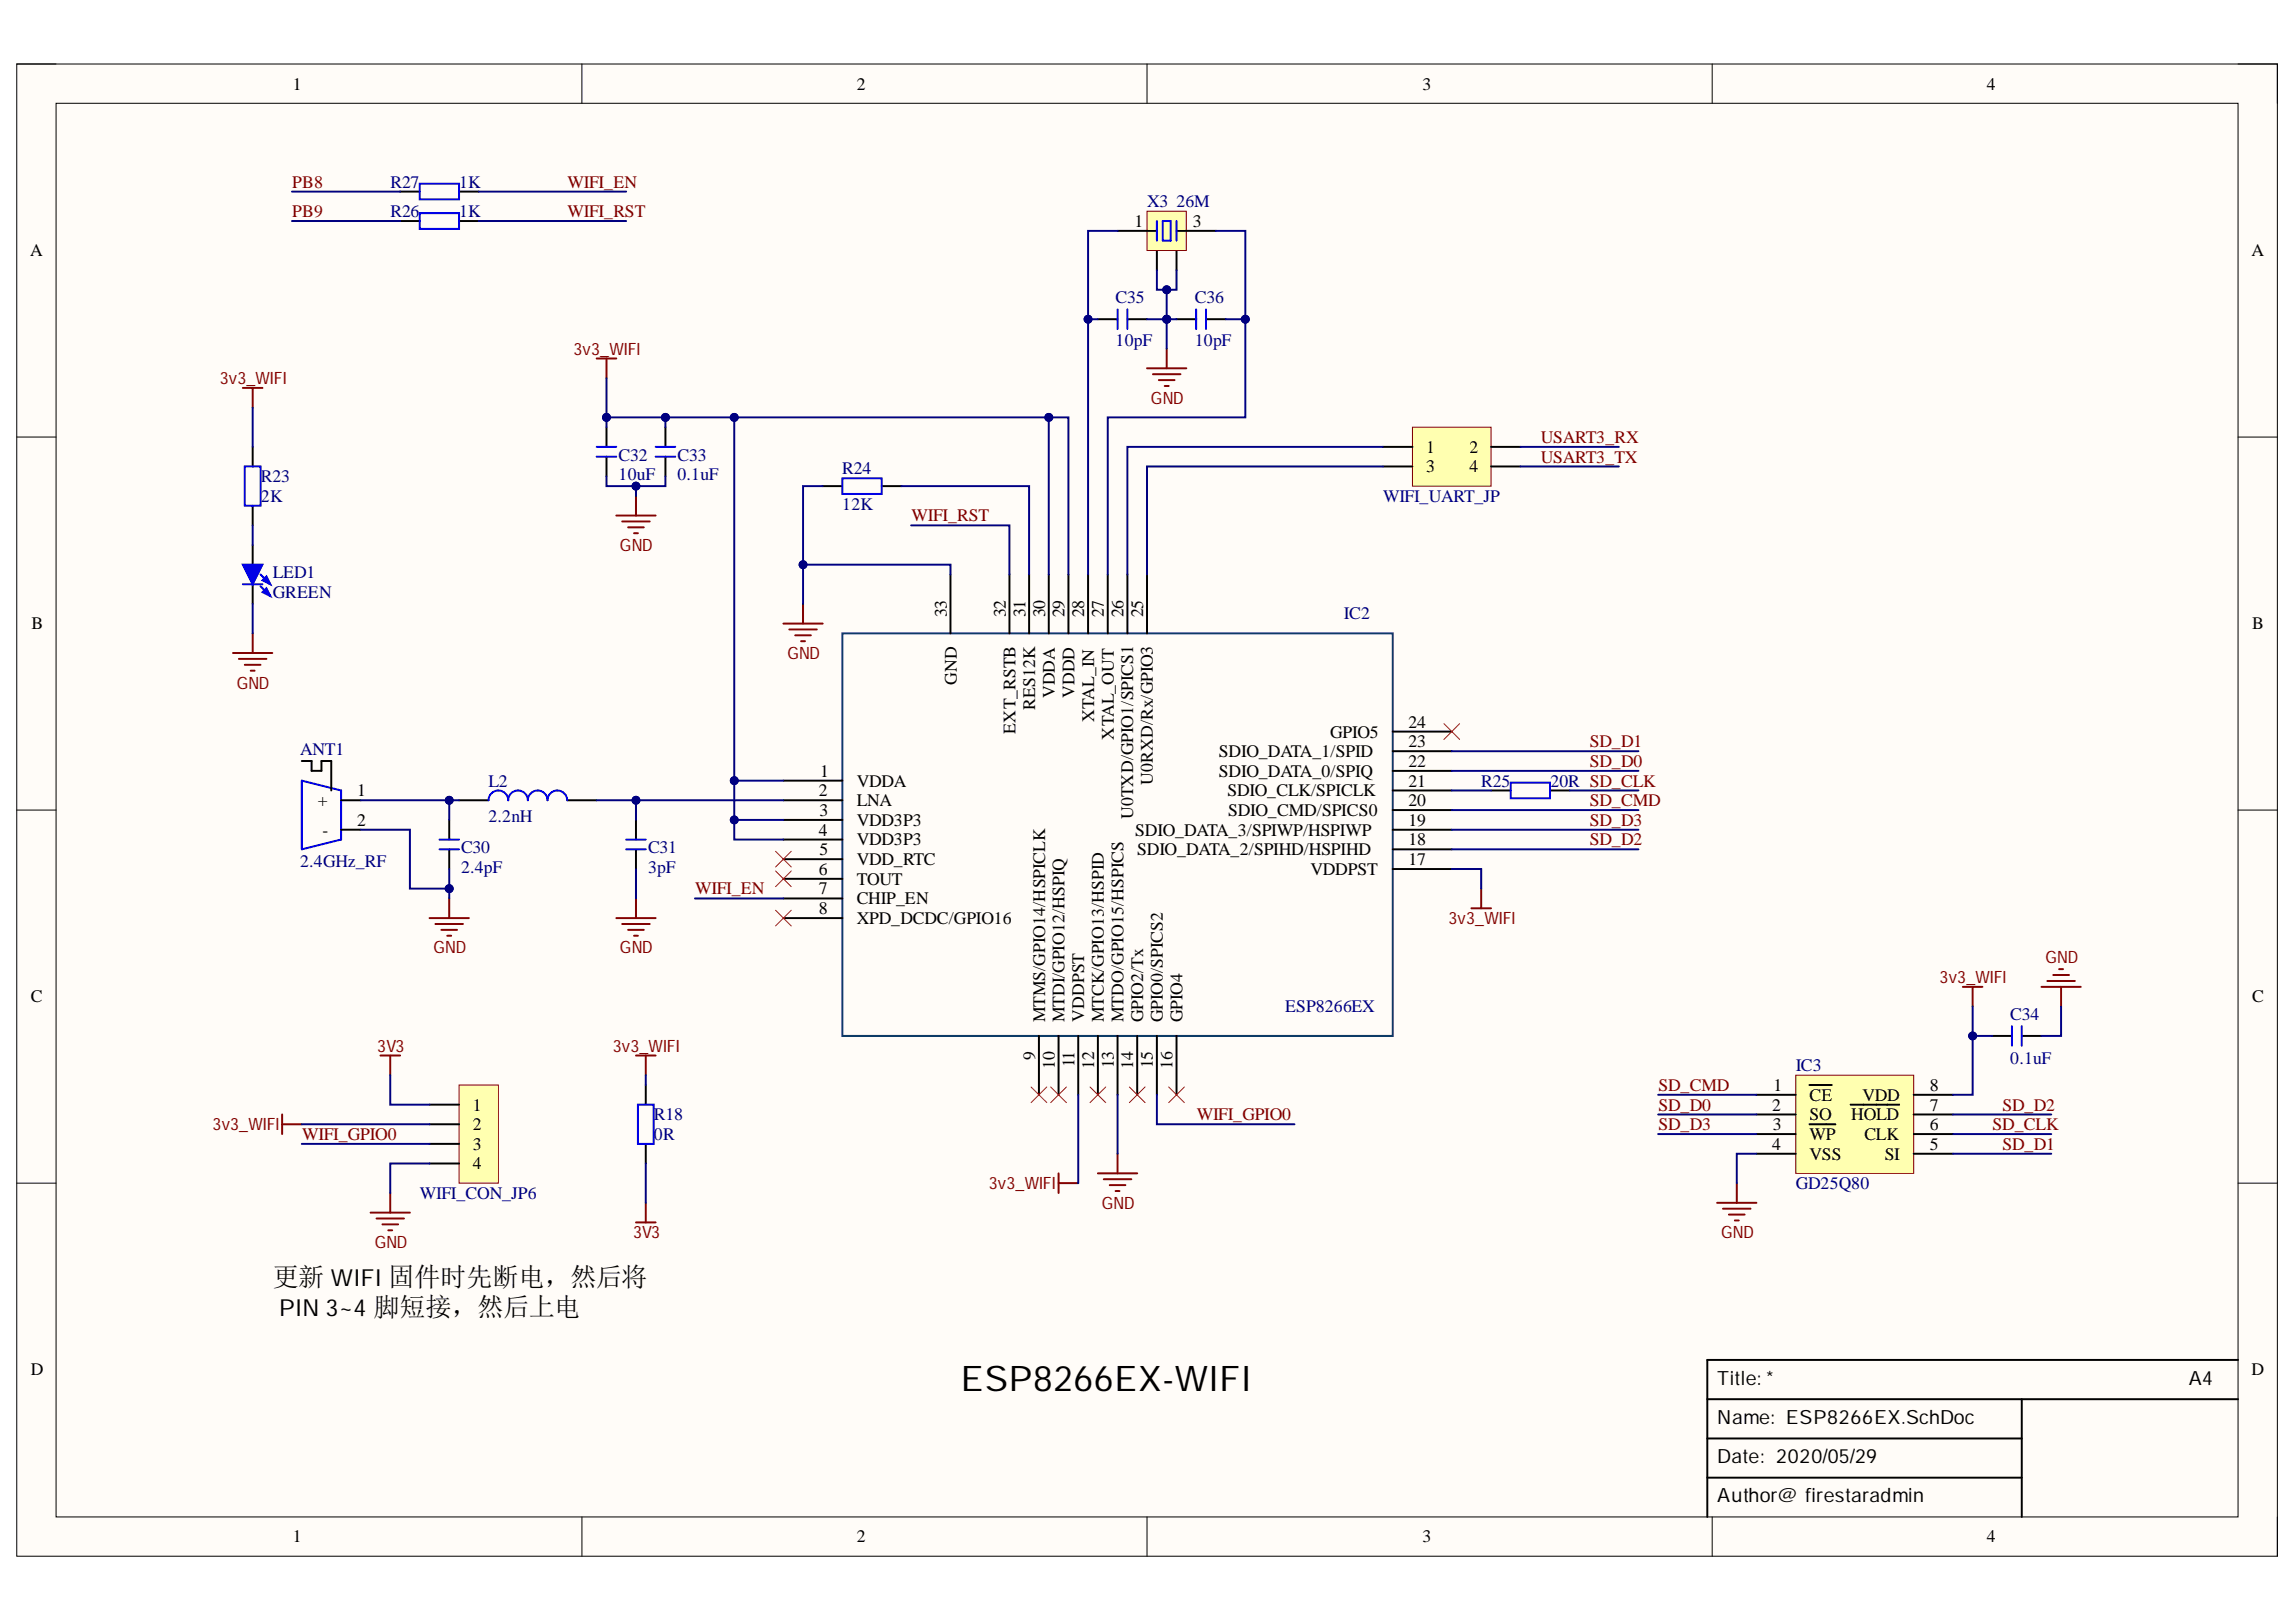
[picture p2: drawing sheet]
<svg xmlns="http://www.w3.org/2000/svg" width="297mm" height="210mm" viewBox="0 0 297 210" stroke-linecap="round" stroke-linejoin="round" font-family="sans-serif">
<defs><g id="words">
<text font-size="4.6" x="124.3" y="180.1">ESP8266EX-WIFI</text>
<text font-size="3.4" x="35.3" y="166.5">更新 WIFI 固件时先断电，然后将</text>
<text font-size="3" x="36.1" y="170.3">PIN 3~4 脚短接，然后上电</text>
<g font-size="2.5">
<text x="222.2" y="179.2">Title: *</text>
<text x="283.2" y="179.2">A4</text>
<text x="222.2" y="184.3">Name: ESP8266EX.SchDoc</text>
<text x="222.2" y="189.4">Date: 2020/05/29</text>
<text x="222.2" y="194.4">Author@ firestaradmin</text>
</g>
<g font-size="2.3">
<text x="37.9" y="11.6">1</text>
<text x="110.8" y="11.6">2</text>
<text x="184" y="11.6">3</text>
<text x="257" y="11.6">4</text>
<text x="146.8" y="29.3">1</text>
<text x="154.3" y="29.3">3</text>
<text x="3.9" y="33.1">A</text>
<text x="291.3" y="33.1">A</text>
<text x="184.5" y="58.6">1</text>
<text x="190.1" y="58.6">2</text>
<text x="184.5" y="61.1">3</text>
<text x="190.1" y="61.1">4</text>
<text x="4.1" y="81.4">B</text>
<text x="122.5" y="79.9" transform="rotate(-90 122.5 79.9)">33</text>
<text x="130.1" y="79.9" transform="rotate(-90 130.1 79.9)">32</text>
<text x="132.7" y="79.9" transform="rotate(-90 132.7 79.9)">31</text>
<text x="135.2" y="79.9" transform="rotate(-90 135.2 79.9)">30</text>
<text x="137.7" y="79.9" transform="rotate(-90 137.7 79.9)">29</text>
<text x="140.3" y="79.9" transform="rotate(-90 140.3 79.9)">28</text>
<text x="142.8" y="79.9" transform="rotate(-90 142.8 79.9)">27</text>
<text x="145.3" y="79.9" transform="rotate(-90 145.3 79.9)">26</text>
<text x="147.9" y="79.9" transform="rotate(-90 147.9 79.9)">25</text>
<text x="291.4" y="81.4">B</text>
<text x="123.8" y="88.6" transform="rotate(-90 123.8 88.6)">GND</text>
<text x="131.4" y="94.9" transform="rotate(-90 131.4 94.9)">EXT_RSTB</text>
<text x="133.9" y="91.9" transform="rotate(-90 133.9 91.9)">RES12K</text>
<text x="136.5" y="90.4" transform="rotate(-90 136.5 90.4)">VDDA</text>
<text x="139" y="90.3" transform="rotate(-90 139 90.3)">VDDD</text>
<text x="141.5" y="93.4" transform="rotate(-90 141.5 93.4)">XTAL_IN</text>
<text x="144.1" y="95.7" transform="rotate(-90 144.1 95.7)">XTAL_OUT</text>
<text x="172.1" y="95.4">GPIO5</text>
<text x="182.2" y="94.2">24</text>
<text x="106.1" y="100.5">1</text>
<text x="110.8" y="101.8">VDDA</text>
<text x="149.2" y="101.6" transform="rotate(-90 149.2 101.6)">U0RXD/Rx/GPIO3</text>
<text x="157.7" y="100.5">SDIO_DATA_0/SPIQ</text>
<text x="157.7" y="98">SDIO_DATA_1/SPID</text>
<text x="182.2" y="101.8">21</text>
<text x="182.2" y="99.3">22</text>
<text x="182.2" y="96.7">23</text>
<text x="41.1" y="104.3">+</text>
<text x="46.2" y="103.1">1</text>
<text x="46.2" y="106.9">2</text>
<text x="105.9" y="103.1">2</text>
<text x="106" y="105.6">3</text>
<text x="110.8" y="104.3">LNA</text>
<text x="110.8" y="106.9">VDD3P3</text>
<text x="146.6" y="106" transform="rotate(-90 146.6 106)">U0TXD/GPIO1/SPICS1</text>
<text x="158.8" y="103.1">SDIO_CLK/SPICLK</text>
<text x="158.9" y="105.6">SDIO_CMD/SPICS0</text>
<text x="182.2" y="106.9">19</text>
<text x="182.2" y="104.3">20</text>
<text x="41.7" y="108.1">-</text>
<text x="105.9" y="108.1">4</text>
<text x="105.9" y="113.2">6</text>
<text x="106" y="110.7">5</text>
<text x="110.8" y="109.4">VDD3P3</text>
<text x="110.8" y="111.9">VDD_RTC</text>
<text x="146.9" y="108.1">SDIO_DATA_3/SPIWP/HSPIWP</text>
<text x="147.1" y="110.7">SDIO_DATA_2/SPIHD/HSPIHD</text>
<text x="169.5" y="113.2">VDDPST</text>
<text x="182.2" y="111.9">17</text>
<text x="182.2" y="109.4">18</text>
<text x="105.9" y="115.7">7</text>
<text x="105.9" y="118.3">8</text>
<text x="110.8" y="114.5">TOUT</text>
<text x="110.8" y="117">CHIP_EN</text>
<text x="110.8" y="119.5">XPD_DCDC/GPIO16</text>
<text x="4" y="129.7">C</text>
<text x="291.4" y="129.7">C</text>
<text x="133.9" y="137.1" transform="rotate(-90 133.9 137.1)">9</text>
<text x="135.2" y="132.3" transform="rotate(-90 135.2 132.3)">MTMS/GPIO14/HSPICLK</text>
<text x="137.7" y="132.3" transform="rotate(-90 137.7 132.3)">MTDI/GPIO12/HSPIQ</text>
<text x="140.3" y="132.3" transform="rotate(-90 140.3 132.3)">VDDPST</text>
<text x="142.8" y="132.3" transform="rotate(-90 142.8 132.3)">MTCK/GPIO13/HSPID</text>
<text x="145.3" y="132.3" transform="rotate(-90 145.3 132.3)">MTDO/GPIO15/HSPICS</text>
<text x="147.9" y="132.3" transform="rotate(-90 147.9 132.3)">GPIO2/Tx</text>
<text x="150.4" y="132.3" transform="rotate(-90 150.4 132.3)">GPIO0/SPICS2</text>
<text x="153" y="132.3" transform="rotate(-90 153 132.3)">GPIO4</text>
<text x="61.2" y="143.7">1</text>
<text x="136.5" y="138.3" transform="rotate(-90 136.5 138.3)">10</text>
<text x="139" y="138.1" transform="rotate(-90 139 138.1)">11</text>
<text x="141.5" y="138.3" transform="rotate(-90 141.5 138.3)">12</text>
<text x="144.1" y="138.2" transform="rotate(-90 144.1 138.2)">13</text>
<text x="146.6" y="138.3" transform="rotate(-90 146.6 138.3)">14</text>
<text x="149.2" y="138.2" transform="rotate(-90 149.2 138.2)">15</text>
<text x="151.7" y="138.3" transform="rotate(-90 151.7 138.3)">16</text>
<text x="229.3" y="143.7">2</text>
<text x="229.4" y="141.2">1</text>
<text x="234.1" y="142.4">CE</text>
<text x="240.9" y="142.4">VDD</text>
<text x="249.7" y="143.7">7</text>
<text x="249.7" y="141.2">8</text>
<text x="61.2" y="146.3">2</text>
<text x="61.2" y="148.8">3</text>
<text x="229.3" y="148.8">4</text>
<text x="229.4" y="146.3">3</text>
<text x="234.1" y="145">SO</text>
<text x="234.1" y="147.5">WP</text>
<text x="239.5" y="145">HOLD</text>
<text x="241.2" y="147.5">CLK</text>
<text x="249.7" y="148.8">5</text>
<text x="249.7" y="146.3">6</text>
<text x="61.2" y="151.3">4</text>
<text x="234.1" y="150.1">VSS</text>
<text x="243.8" y="150.1">SI</text>
<text x="4" y="178">D</text>
<text x="291.3" y="178">D</text>
<text x="37.9" y="199.6">1</text>
<text x="110.8" y="199.6">2</text>
<text x="184" y="199.6">3</text>
<text x="257" y="199.6">4</text>
</g>
<g font-size="2.3" fill="#800000">
<text x="37.8" y="24.3">PB8</text>
<text x="37.8" y="28.1">PB9</text>
<text x="73.4" y="24.3">WIFI_EN</text>
<text x="73.4" y="28.1">WIFI_RST</text>
<text x="199.3" y="57.3">USART3_RX</text>
<text x="199.3" y="59.9">USART3_TX</text>
<text x="117.9" y="67.5">WIFI_RST</text>
<text x="205.7" y="96.7">SD_D1</text>
<text x="205.7" y="99.3">SD_D0</text>
<text x="205.7" y="104.3">SD_CMD</text>
<text x="205.7" y="106.9">SD_D3</text>
<text x="205.7" y="109.4">SD_D2</text>
<text x="89.9" y="115.7">WIFI_EN</text>
<text x="214.6" y="141.2">SD_CMD</text>
<text x="214.6" y="143.7">SD_D0</text>
<text x="259.1" y="143.7">SD_D2</text>
<text x="39.1" y="147.5">WIFI_GPIO0</text>
<text x="154.8" y="145">WIFI_GPIO0</text>
<text x="214.6" y="146.3">SD_D3</text>
<text x="257.8" y="146.3">SD_CLK</text>
<text x="259.1" y="148.8">SD_D1</text>
</g>
<g font-size="2.3" fill="#000080">
<text x="50.5" y="28.1">R26</text>
<text x="50.5" y="24.3">R27</text>
<text x="59.4" y="28.1">1K</text>
<text x="59.4" y="24.3">1K</text>
<text x="148.4" y="26.8">X3</text>
<text x="152.2" y="26.8">26M</text>
<text x="144.3" y="39.2">C35</text>
<text x="154.6" y="39.2">C36</text>
<text x="144.3" y="44.8">10pF</text>
<text x="154.6" y="44.8">10pF</text>
<text x="80" y="59.6">C32</text>
<text x="87.6" y="59.6">C33</text>
<text x="33.8" y="62.4">R23</text>
<text x="33.8" y="64.9">2K</text>
<text x="80" y="62.1">10uF</text>
<text x="87.6" y="62.1">0.1uF</text>
<text x="109" y="61.4">R24</text>
<text x="109" y="65.9">12K</text>
<text x="178.9" y="64.9">WIFI_UART_JP</text>
<text x="35.3" y="74.8">LED1</text>
<text x="35.3" y="77.4">GREEN</text>
<text x="173.9" y="80.1">IC2</text>
<text x="38.8" y="97.7">ANT1</text>
<text x="63.2" y="101.8">L2</text>
<text x="191.6" y="101.8">R25</text>
<text x="200.6" y="101.8">20R SD_CLK</text>
<text x="63.2" y="106.4">2.2nH</text>
<text x="38.8" y="112.2">2.4GHz_RF</text>
<text x="59.6" y="110.4">C30</text>
<text x="59.6" y="112.9">2.4pF</text>
<text x="83.8" y="110.4">C31</text>
<text x="83.8" y="112.9">3pF</text>
<text x="166.2" y="131">ESP8266EX</text>
<text x="260.1" y="132">C34</text>
<text x="260.1" y="137.6">0.1uF</text>
<text x="232.3" y="138.6">IC3</text>
<text x="84.6" y="145">R18</text>
<text x="84.6" y="147.5">0R</text>
<text x="54.3" y="155.1">WIFI_CON_JP6</text>
<text x="232.3" y="153.9">GD25Q80</text>
</g>
<g font-size="2.2" fill="#800000">
<text x="74.2" y="45.9">3v3_WIFI</text>
<text x="28.4" y="49.7">3v3_WIFI</text>
<text x="148.9" y="52.3">GND</text>
<text x="80.2" y="71.3">GND</text>
<text x="30.6" y="89.1">GND</text>
<text x="101.9" y="85.2">GND</text>
<text x="187.4" y="119.5">3v3_WIFI</text>
<text x="56.1" y="123.3">GND</text>
<text x="80.2" y="123.3">GND</text>
<text x="264.6" y="124.6">GND</text>
<text x="250.9" y="127.1">3v3_WIFI</text>
<text x="48.8" y="136.1">3V3</text>
<text x="79.3" y="136.1">3v3_WIFI</text>
<text x="27.5" y="146.3">3v3_WIFI</text>
<text x="127.9" y="153.9">3v3_WIFI</text>
<text x="48.5" y="161.5">GND</text>
<text x="81.9" y="160.2">3V3</text>
<text x="142.6" y="156.4">GND</text>
<text x="222.7" y="160.2">GND</text>
</g>
</g></defs>
<path d="M2.2 8.3h292.4v193.1h-292.4z" fill-rule="evenodd" fill="#fffcf8"/>
<path d="M2.2 8.3h292.4v193.1h-292.4z" fill="none" stroke="#000" stroke-width=".13"/>
<path d="M7.3 13.4h282.2v182.9h-282.2z" fill-rule="evenodd" fill="#fffcf8"/>
<g fill="none" stroke="#000" stroke-width=".13">
<path d="M2.2 8.3h5.1M7.3 13.4h282.2v182.9h-282.2zM75.3 8.3v5.1M148.4 8.3v5.1M221.5 8.3v5.1M289.5 8.3h5.1v5.1M2.2 56.6h5.1M289.5 56.6h5.1M2.2 104.8h5.1M289.5 104.8h5.1M2.2 153.1h5.1M289.5 153.1h5.1"/>
<path d="M75.3 196.3v5.1M148.4 196.3v5.1M221.5 196.3v5.1M294.6 196.3v5.1"/>
</g>
<path d="M32.7 57.8v2.6M32.7 65.4v2.6M32.7 70.5v2.6M32.7 75.6v2.6M289.5 176h-68.6v20.3M220.9 181.1h68.6M220.9 186.2h40.7M220.9 191.2h40.7M261.6 181.1v15.2" fill="none" stroke="#000" stroke-width=".25"/>
<path d="M31.4 50.2h2.6M32.7 50.2v2.5" fill="none" stroke="#800000" stroke-width=".25"/>
<path d="M31.7 60.4h2v5h-2z" fill="none" stroke="#00f" stroke-width=".25"/>
<path d="M31.4 73.1h2.6l-1.3 2.5z" fill="#00f"/>
<path d="M31.4 73.1h2.6l-1.3 2.5zM33.7 74.3l1.3 1.3M33.7 75.9l1.3 1.2" fill="none" stroke="#00f" stroke-width=".25"/>
<path d="M34 75.1l.5-.5 .5 1z" fill="#00f"/>
<path d="M34 75.1l.5-.5 .5 1z" fill="none" stroke="#00f" stroke-width=".25"/>
<path d="M34 76.6l.5-.5 .5 1z" fill="#00f"/>
<g fill="none" stroke="#00f" stroke-width=".25">
<path d="M77.2 57.8h2.5M77.2 59.1h2.5M84.8 57.8h2.6M84.8 59.1h2.6M31.4 75.6h2.6M34 76.6l.5-.5 .5 1zM109 61.9h5.1v2h-5.1zM39 101l5.1 1.3v6.3l-5.1 1.3zM56.8 108.6h2.6M56.8 109.9h2.6M81 108.6h2.5M81 109.9h2.5"/>
<path d="M195.4 101.3h5.1v2h-5.1z"/>
</g>
<g fill="none" stroke="#800000" stroke-width=".25">
<path d="M77.2 46.4h2.5M78.5 46.4v2.5M79.7 66.7h5.1M80.5 67.5h3.6M81.3 68.2h2M82 69h.5M82.3 64.2v2.5M103.9 78.2v2.5M30.1 84.5h5.1M30.9 85.3h3.6M31.7 86h2M32.4 86.8h.5"/>
<path d="M32.7 82v2.5M101.3 80.7h5.1M102.1 81.5h3.6M102.9 82.2h2M103.6 83h.5M55.6 118.8h5.1M56.3 119.6h3.6M58.1 116.3v2.5M79.7 118.8h5.1M80.5 119.6h3.6M82.3 116.3v2.5M190.4 117.5h2.5"/>
<path d="M191.6 115v2.5M57.1 120.3h2M57.9 121.1h.5M81.3 120.3h2M82 121.1h.5M137 151.8v2.6M137 153.1h2.5M142 151.8h5.1M142.8 152.6h3.6M143.6 153.4h2M144.3 154.1h.5M144.6 149.3v2.5"/>
</g>
<g fill="none" stroke="#000" stroke-width=".25">
<path d="M78.5 55.3v2.5M78.5 59.1v2.5M86.1 55.3v2.5M86.1 59.1v2.5M106.4 62.9h2.6M114.1 62.9h2.5M123 74.3v7.7M130.6 74.3v7.7M133.1 74.3v7.7M135.7 74.3v7.7M138.2 74.3v7.7M140.8 74.3v7.7"/>
<path d="M143.3 74.3v7.7M145.9 74.3v7.7M148.4 74.3v7.7M39 98.5h1.3v1.3h1.3v-1.3h1.3v3.8M180.2 99.8h7.6M180.2 97.2h7.6M180.2 94.7h7.6M44.1 103.6h2.6M44.1 107.4h2.6M58.1 106.1v2.5M58.1 109.9v2.6M82.3 106.1v2.5"/>
<path d="M82.3 109.9v2.6M101.3 103.6h7.7M101.3 101h7.7M101.3 106.1h7.7M101.3 108.6h7.7M101.3 111.2h7.7M101.3 113.7h7.7M101.3 116.3h7.7M101.3 118.8h7.7M180.2 107.4h7.6M180.2 112.5h7.6M180.2 109.9h7.6"/>
<path d="M180.2 104.8h7.6M180.2 102.3h7.6M192.9 102.3h2.5M200.5 102.3h2.6M134.4 134.1v7.6M137 134.1v7.6M139.5 134.1v7.6M142 134.1v7.6M144.6 134.1v7.6M147.1 134.1v7.6M149.7 134.1v7.6M152.2 134.1v7.6"/>
</g>
<path d="M109 82h71.2v52.1h-71.2z" fill="none" stroke="#073763" stroke-width=".25"/>
<g fill="none" stroke="#f00" stroke-width=".13">
<path d="M186.8 93.7l2 2M188.8 93.7l-2 2M100.3 110.2l2.1 2M100.3 112.7l2.1 2M100.3 117.8l2.1 2M102.4 110.2l-2.1 2M102.4 112.7l-2.1 2M102.4 117.8l-2.1 2M133.4 140.7l2 2M135.4 140.7l-2 2M135.9 140.7l2.1 2M138 140.7l-2.1 2"/>
<path d="M141 140.7l2.1 2M143.1 140.7l-2.1 2M146.1 140.7l2 2M148.1 140.7l-2 2M151.2 140.7l2 2M153.2 140.7l-2 2"/>
</g>
<path d="M59.4 140.4h5.1v12.7h-5.1z" fill-rule="evenodd" fill="#ffffb0"/>
<path d="M59.4 140.4h5.1v12.7h-5.1z" fill="none" stroke="#800000" stroke-width=".13"/>
<path d="M55.6 143h3.8M55.6 145.5h3.8M55.6 148h3.8M55.6 150.6h3.8" fill="none" stroke="#000" stroke-width=".25"/>
<path d="M49.2 136.6h2.6M50.5 136.6v2.5M47.9 156.9h5.1M48.7 157.7h3.6M49.5 158.4h2M50.2 159.2h.5M50.5 154.4v2.5" fill="none" stroke="#800000" stroke-width=".25"/>
<path d="M232.3 139.1h15.3v12.7h-15.3z" fill-rule="evenodd" fill="#ffffb0"/>
<path d="M232.3 139.1h15.3v12.7h-15.3z" fill="none" stroke="#800000" stroke-width=".13"/>
<g fill="none" stroke="#000" stroke-width=".25">
<path d="M149.7 32.4v2.6M152.2 32.4v2.6M142 41.3h2.6M145.9 41.3h2.5M152.2 41.3h2.6M156 41.3h2.6M257.8 134.1h2.5M261.6 134.1h2.5M227.2 141.7h5.1M227.2 144.2h5.1M227.2 146.8h5.1M227.2 149.3h5.1"/>
<path d="M234.1 140.4h2.9M234.1 145.5h3.4M239.4 143h6.3M247.6 141.7h5.1M247.6 144.2h5.1M247.6 146.8h5.1M247.6 149.3h5.1"/>
</g>
<path d="M253.9 127.7h2.6M255.2 127.7v2.5M264.1 127.7h5.1M264.9 126.9h3.5M265.6 126.2h2.1M266.4 125.4h.5M266.6 127.7v2.5M222.1 155.7h5.1M222.9 156.4h3.6M223.7 157.2h2M224.4 157.9h.5M224.7 153.1v2.6" fill="none" stroke="#800000" stroke-width=".25"/>
<path d="M144.6 40v2.6M145.9 40v2.6M154.8 40v2.6M156 40v2.6M260.3 132.8v2.5M261.6 132.8v2.5" fill="none" stroke="#00f" stroke-width=".25"/>
<path d="M148.4 27.3h5.1v5.1h-5.1z" fill-rule="evenodd" fill="#ffffb0"/>
<path d="M148.4 27.3h5.1v5.1h-5.1z" fill="none" stroke="#800000" stroke-width=".13"/>
<path d="M51.8 28.6h2.5M51.8 24.8h2.5M59.4 28.6h2.5M59.4 24.8h2.5M144.6 29.9h5.1M152.2 29.9h5.1M59.4 103.6h3.8M73.4 103.6h3.8" fill="none" stroke="#000" stroke-width=".25"/>
<path d="M54.3 27.6h5.1v2h-5.1zM54.3 23.8h5.1v2h-5.1zM149.7 28.6v2.5M150.4 28.6h1v2.5h-1zM152.2 28.6v2.5M63.2 103.6a1.27 1.27 0 0 1 1.3-1.3 1.27 1.27 0 0 1 1.2 1.3 1.27 1.27 0 0 1 1.3-1.3 1.27 1.27 0 0 1 1.3 1.3 1.27 1.27 0 0 1 1.3-1.3 1.27 1.27 0 0 1 1.2 1.3 1.27 1.27 0 0 1 1.3-1.3 1.27 1.27 0 0 1 1.3 1.3" fill="none" stroke="#00f" stroke-width=".25"/>
<path d="M148.4 47.7h5.1M149.2 48.4h3.5M149.9 49.2h2.1M150.7 49.9h.5M150.9 45.1v2.6" fill="none" stroke="#800000" stroke-width=".25"/>
<path d="M182.7 55.3h10.2v7.6h-10.2z" fill-rule="evenodd" fill="#ffffb0"/>
<path d="M182.7 55.3h10.2v7.6h-10.2z" fill="none" stroke="#800000" stroke-width=".13"/>
<path d="M178.9 57.8h3.8M192.9 57.8h3.8M178.9 60.4h3.8M192.9 60.4h3.8M83.5 140.4v2.6M83.5 148v2.6" fill="none" stroke="#000" stroke-width=".25"/>
<path d="M82.3 136.6h2.5M83.5 136.6v2.5M36.5 144.2v2.6M36.5 145.5h2.5M82.3 158.2h2.5M83.5 155.7v2.5" fill="none" stroke="#800000" stroke-width=".25"/>
<path d="M82.5 143h2.1v5h-2.1z" fill="none" stroke="#00f" stroke-width=".25"/>
<path d="M37.8 28.6h14M37.8 24.8h14M46.7 107.4h6.3v7.6h5.1M39 148h16.6M39 145.5h16.6M144.6 141.7v7.6" fill="none" stroke="#000080" stroke-width=".25"/>
<circle cx="58.1" cy="115" r=".51" fill="#000080"/>
<circle cx="58.1" cy="115" r=".51" fill="none" stroke="#000080" stroke-width=".13"/>
<path d="M46.7 103.6h11.4" fill="none" stroke="#000080" stroke-width=".25"/>
<circle cx="58.1" cy="103.6" r=".51" fill="#000080"/>
<circle cx="58.1" cy="103.6" r=".51" fill="none" stroke="#000080" stroke-width=".13"/>
<path d="M59.4 103.6h-1.3v2.5M50.5 139.1v3.9h5.1M55.6 150.6h-5.1v3.8" fill="none" stroke="#000080" stroke-width=".25"/>
<circle cx="58.1" cy="103.6" r=".51" fill="#000080"/>
<circle cx="58.1" cy="103.6" r=".51" fill="none" stroke="#000080" stroke-width=".13"/>
<path d="M61.9 28.6h19.1M61.9 24.8h19.1M77.2 103.6h5.1v2.5" fill="none" stroke="#000080" stroke-width=".25"/>
<circle cx="82.3" cy="103.6" r=".51" fill="#000080"/>
<circle cx="82.3" cy="103.6" r=".51" fill="none" stroke="#000080" stroke-width=".13"/>
<path d="M78.5 61.6v1.3h7.6v-1.3" fill="none" stroke="#000080" stroke-width=".25"/>
<circle cx="82.3" cy="62.9" r=".51" fill="#000080"/>
<circle cx="82.3" cy="62.9" r=".51" fill="none" stroke="#000080" stroke-width=".13"/>
<path d="M78.5 48.9v5.1h16.5" fill="none" stroke="#000080" stroke-width=".25"/>
<circle cx="95" cy="54" r=".51" fill="#000080"/>
<circle cx="95" cy="54" r=".51" fill="none" stroke="#000080" stroke-width=".13"/>
<circle cx="86.1" cy="54" r=".51" fill="#000080"/>
<circle cx="86.1" cy="54" r=".51" fill="none" stroke="#000080" stroke-width=".13"/>
<circle cx="78.5" cy="54" r=".51" fill="#000080"/>
<circle cx="78.5" cy="54" r=".51" fill="none" stroke="#000080" stroke-width=".13"/>
<path d="M82.3 103.6h19" fill="none" stroke="#000080" stroke-width=".25"/>
<circle cx="82.3" cy="103.6" r=".51" fill="#000080"/>
<circle cx="82.3" cy="103.6" r=".51" fill="none" stroke="#000080" stroke-width=".13"/>
<path d="M138.2 74.3v-20.3h-43.2v54.6h6.3M89.9 116.3h11.4" fill="none" stroke="#000080" stroke-width=".25"/>
<circle cx="135.7" cy="54" r=".51" fill="#000080"/>
<circle cx="135.7" cy="54" r=".51" fill="none" stroke="#000080" stroke-width=".13"/>
<circle cx="95" cy="54" r=".51" fill="#000080"/>
<circle cx="95" cy="54" r=".51" fill="none" stroke="#000080" stroke-width=".13"/>
<circle cx="95" cy="101" r=".51" fill="#000080"/>
<circle cx="95" cy="101" r=".51" fill="none" stroke="#000080" stroke-width=".13"/>
<circle cx="95" cy="106.1" r=".51" fill="#000080"/>
<circle cx="95" cy="106.1" r=".51" fill="none" stroke="#000080" stroke-width=".13"/>
<path d="M95 106.1h6.3" fill="none" stroke="#000080" stroke-width=".25"/>
<circle cx="95" cy="106.1" r=".51" fill="#000080"/>
<circle cx="95" cy="106.1" r=".51" fill="none" stroke="#000080" stroke-width=".13"/>
<path d="M95 101h6.3" fill="none" stroke="#000080" stroke-width=".25"/>
<circle cx="95" cy="101" r=".51" fill="#000080"/>
<circle cx="95" cy="101" r=".51" fill="none" stroke="#000080" stroke-width=".13"/>
<path d="M123 74.3v-1.2h-19.1v5.1" fill="none" stroke="#000080" stroke-width=".25"/>
<circle cx="103.9" cy="73.1" r=".51" fill="#000080"/>
<circle cx="103.9" cy="73.1" r=".51" fill="none" stroke="#000080" stroke-width=".13"/>
<path d="M106.4 62.9h-2.5v10.2" fill="none" stroke="#000080" stroke-width=".25"/>
<circle cx="103.9" cy="73.1" r=".51" fill="#000080"/>
<circle cx="103.9" cy="73.1" r=".51" fill="none" stroke="#000080" stroke-width=".13"/>
<path d="M140.8 41.3h1.2M116.6 62.9h16.5v11.4M117.9 68h12.7v6.3" fill="none" stroke="#000080" stroke-width=".25"/>
<circle cx="140.8" cy="41.3" r=".51" fill="#000080"/>
<circle cx="140.8" cy="41.3" r=".51" fill="none" stroke="#000080" stroke-width=".13"/>
<path d="M144.6 29.9h-3.8v44.4" fill="none" stroke="#000080" stroke-width=".25"/>
<circle cx="140.8" cy="41.3" r=".51" fill="#000080"/>
<circle cx="140.8" cy="41.3" r=".51" fill="none" stroke="#000080" stroke-width=".13"/>
<path d="M157.3 29.9h3.8v24.1h-17.8v20.3" fill="none" stroke="#000080" stroke-width=".25"/>
<circle cx="161.1" cy="41.3" r=".51" fill="#000080"/>
<circle cx="161.1" cy="41.3" r=".51" fill="none" stroke="#000080" stroke-width=".13"/>
<path d="M148.4 41.3h2.5v3.8M178.9 57.8h-33v16.5M178.9 60.4h-30.5v13.9" fill="none" stroke="#000080" stroke-width=".25"/>
<circle cx="150.9" cy="41.3" r=".51" fill="#000080"/>
<circle cx="150.9" cy="41.3" r=".51" fill="none" stroke="#000080" stroke-width=".13"/>
<path d="M149.7 35v2.5h2.5v-2.5M149.7 141.7v3.8h17.8" fill="none" stroke="#000080" stroke-width=".25"/>
<circle cx="150.9" cy="37.5" r=".51" fill="#000080"/>
<circle cx="150.9" cy="37.5" r=".51" fill="none" stroke="#000080" stroke-width=".13"/>
<path d="M150.9 41.3h1.3" fill="none" stroke="#000080" stroke-width=".25"/>
<circle cx="150.9" cy="41.3" r=".51" fill="#000080"/>
<circle cx="150.9" cy="41.3" r=".51" fill="none" stroke="#000080" stroke-width=".13"/>
<path d="M158.6 41.3h2.5" fill="none" stroke="#000080" stroke-width=".25"/>
<circle cx="161.1" cy="41.3" r=".51" fill="#000080"/>
<circle cx="161.1" cy="41.3" r=".51" fill="none" stroke="#000080" stroke-width=".13"/>
<g fill="none" stroke="#000080" stroke-width=".25">
<path d="M196.7 57.8h12.7M196.7 60.4h12.7M187.8 99.8h24.2M187.8 97.2h24.2M187.8 112.5h3.8v2.5M187.8 109.9h24.2M187.8 107.4h24.2M187.8 104.8h24.2M187.8 102.3h5.1M203.1 102.3h8.9M255.2 130.2v11.5h-2.5M214.5 146.8h12.7"/>
<path d="M214.5 144.2h12.7M214.5 141.7h12.7M227.2 149.3h-2.5v3.8M252.7 146.8h12.7M252.7 144.2h12.7M252.7 149.3h12.7"/>
</g>
<circle cx="255.2" cy="134.1" r=".51" fill="#000080"/>
<circle cx="255.2" cy="134.1" r=".51" fill="none" stroke="#000080" stroke-width=".13"/>
<path d="M255.2 134.1h2.6" fill="none" stroke="#000080" stroke-width=".25"/>
<circle cx="255.2" cy="134.1" r=".51" fill="#000080"/>
<circle cx="255.2" cy="134.1" r=".51" fill="none" stroke="#000080" stroke-width=".13"/>
<path d="M32.7 52.7v5.1M32.7 68v2.5M32.7 78.2v3.8M58.1 112.5v3.8M266.6 130.2v3.9h-2.5" fill="none" stroke="#000080" stroke-width=".25"/>
<circle cx="58.1" cy="115" r=".51" fill="#000080"/>
<circle cx="58.1" cy="115" r=".51" fill="none" stroke="#000080" stroke-width=".13"/>
<path d="M78.5 54v1.3" fill="none" stroke="#000080" stroke-width=".25"/>
<circle cx="78.5" cy="54" r=".51" fill="#000080"/>
<circle cx="78.5" cy="54" r=".51" fill="none" stroke="#000080" stroke-width=".13"/>
<path d="M82.3 62.9v1.3M82.3 112.5v3.8" fill="none" stroke="#000080" stroke-width=".25"/>
<circle cx="82.3" cy="62.9" r=".51" fill="#000080"/>
<circle cx="82.3" cy="62.9" r=".51" fill="none" stroke="#000080" stroke-width=".13"/>
<path d="M86.1 54v1.3M83.5 139.1v1.3M83.5 150.6v5.1" fill="none" stroke="#000080" stroke-width=".25"/>
<circle cx="86.1" cy="54" r=".51" fill="#000080"/>
<circle cx="86.1" cy="54" r=".51" fill="none" stroke="#000080" stroke-width=".13"/>
<path d="M135.7 54v20.3" fill="none" stroke="#000080" stroke-width=".25"/>
<circle cx="135.7" cy="54" r=".51" fill="#000080"/>
<circle cx="135.7" cy="54" r=".51" fill="none" stroke="#000080" stroke-width=".13"/>
<path d="M150.9 37.5v3.8M139.5 141.7v11.4" fill="none" stroke="#000080" stroke-width=".25"/>
<circle cx="150.9" cy="37.5" r=".51" fill="#000080"/>
<circle cx="150.9" cy="37.5" r=".51" fill="none" stroke="#000080" stroke-width=".13"/>
<circle cx="150.9" cy="41.3" r=".51" fill="#000080"/>
<circle cx="150.9" cy="41.3" r=".51" fill="none" stroke="#000080" stroke-width=".13"/>
<use href="#words"/>
</svg>
